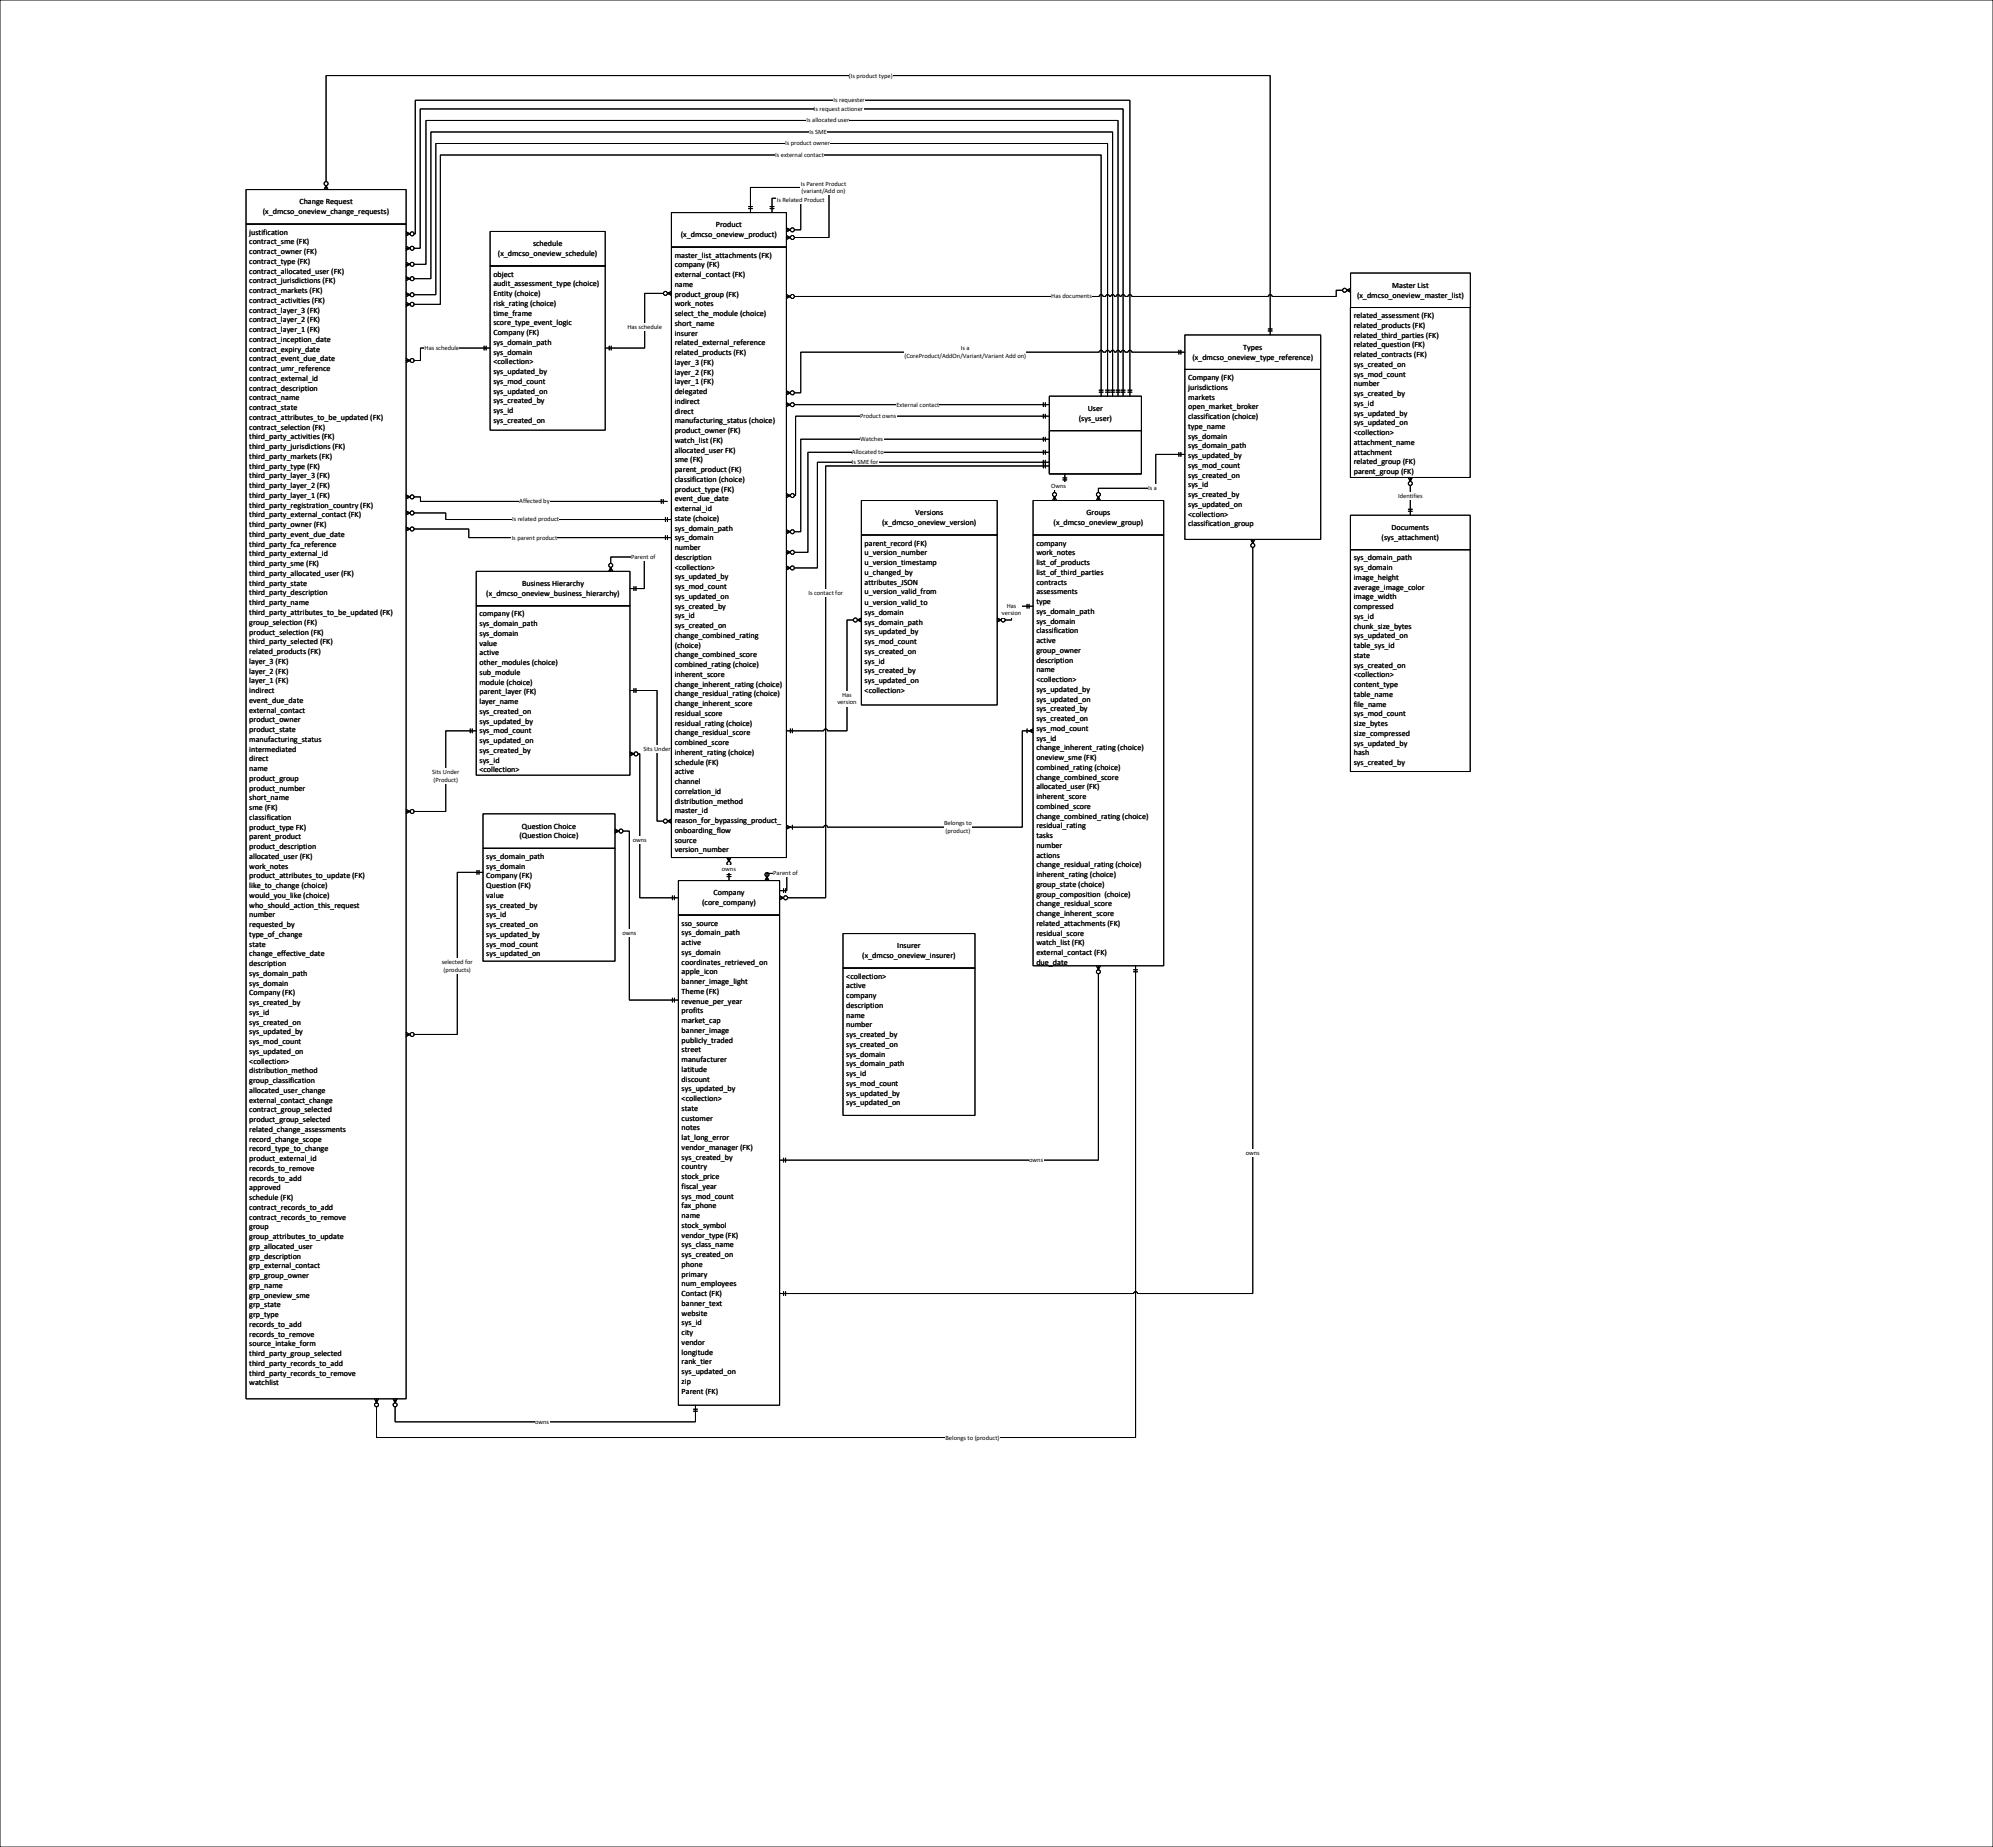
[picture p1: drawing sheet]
<svg xmlns="http://www.w3.org/2000/svg" width="866mm" height="802mm" viewBox="0 0 866 802" stroke-linecap="round" stroke-linejoin="round" font-family="sans-serif">
<defs><g id="words">
<g font-size="3.5">
<text x="130" y="88.7">Change Request</text>
<text x="114.2" y="93">(x_dmcso_oneview_change_requests)</text>
<text x="108.3" y="101.9">justification</text>
<text x="310.9" y="98.7">Product</text>
<text x="108.3" y="106.1">contract_sme (FK)</text>
<text x="231.5" y="106.9">schedule</text>
<text x="295.7" y="103">(x_dmcso_oneview_product)</text>
<text x="108.3" y="110.4">contract_owner (FK)</text>
<text x="216.2" y="111.2">(x_dmcso_oneview_schedule)</text>
<text x="293" y="111.9">master_list_attachments (FK)</text>
<text x="108.3" y="114.6">contract_type (FK)</text>
<text x="108.3" y="118.8">contract_allocated_user (FK)</text>
<text x="293" y="116.1">company (FK)</text>
<text x="108.3" y="123.1">contract_jurisdictions (FK)</text>
<text x="214.3" y="120.1">object</text>
<text x="214.3" y="124.3">audit_assessment_type (choice)</text>
<text x="293" y="120.3">external_contact (FK)</text>
<text x="293" y="124.6">name</text>
<text x="604.7" y="125">Master List</text>
<text x="108.3" y="127.3">contract_markets (FK)</text>
<text x="108.3" y="131.5">contract_activities (FK)</text>
<text x="214.3" y="128.5">Entity (choice)</text>
<text x="293" y="128.8">product_group (FK)</text>
<text x="589.4" y="129.2">(x_dmcso_oneview_master_list)</text>
<text x="108.3" y="135.8">contract_layer_3 (FK)</text>
<text x="214.3" y="132.8">risk_rating (choice)</text>
<text x="214.3" y="137">time_frame</text>
<text x="293" y="133">work_notes</text>
<text x="293" y="137.3">select_the_module (choice)</text>
<text x="108.3" y="140">contract_layer_2 (FK)</text>
<text x="214.3" y="141.2">score_type_event_logic</text>
<text x="293" y="141.5">short_name</text>
<text x="587.9" y="138.1">related_assessment (FK)</text>
<text x="587.9" y="142.3">related_products (FK)</text>
<text x="108.3" y="144.2">contract_layer_1 (FK)</text>
<text x="108.3" y="148.5">contract_inception_date</text>
<text x="214.3" y="145.5">Company (FK)</text>
<text x="214.3" y="149.7">sys_domain_path</text>
<text x="293" y="145.7">insurer</text>
<text x="293" y="150">related_external_reference</text>
<text x="587.9" y="146.6">related_third_parties (FK)</text>
<text x="108.3" y="152.7">contract_expiry_date</text>
<text x="214.3" y="153.9">sys_domain</text>
<text x="293" y="154.2">related_products (FK)</text>
<text x="540" y="151.8">Types</text>
<text x="587.9" y="150.8">related_question (FK)</text>
<text x="587.9" y="155">related_contracts (FK)</text>
<text x="108.3" y="156.9">contract_event_due_date</text>
<text x="108.3" y="161.2">contract_umr_reference</text>
<text x="214.3" y="158.2">&lt;collection&gt;</text>
<text x="293" y="158.4">layer_3 (FK)</text>
<text x="517.9" y="156.1">(x_dmcso_oneview_type_reference)</text>
<text x="587.9" y="159.3">sys_created_on</text>
<text x="108.3" y="165.4">contract_external_id</text>
<text x="214.3" y="162.4">sys_updated_by</text>
<text x="214.3" y="166.6">sys_mod_count</text>
<text x="293" y="162.7">layer_2 (FK)</text>
<text x="293" y="166.9">layer_1 (FK)</text>
<text x="516" y="165">Company (FK)</text>
<text x="587.9" y="163.5">sys_mod_count</text>
<text x="587.9" y="167.7">number</text>
<text x="108.3" y="169.6">contract_description</text>
<text x="108.3" y="173.9">contract_name</text>
<text x="214.3" y="170.9">sys_updated_on</text>
<text x="293" y="171.1">delegated</text>
<text x="516" y="169.2">jurisdictions</text>
<text x="516" y="173.4">markets</text>
<text x="587.9" y="172">sys_created_by</text>
<text x="108.3" y="178.1">contract_state</text>
<text x="214.3" y="175.1">sys_created_by</text>
<text x="214.3" y="179.3">sys_id</text>
<text x="293" y="175.4">indirect</text>
<text x="293" y="179.6">direct</text>
<text x="472.4" y="178.4">User</text>
<text x="516" y="177.7">open_market_broker</text>
<text x="587.9" y="176.2">sys_id</text>
<text x="108.3" y="182.3">contract_attributes_to_be_updated (FK)</text>
<text x="214.3" y="183.6">sys_created_on</text>
<text x="293" y="183.8">manufacturing_status (choice)</text>
<text x="468.5" y="182.7">(sys_user)</text>
<text x="516" y="181.9">classification (choice)</text>
<text x="587.9" y="180.4">sys_updated_by</text>
<text x="587.9" y="184.7">sys_updated_on</text>
<text x="108.3" y="186.6">contract_selection (FK)</text>
<text x="108.3" y="190.8">third_party_activities (FK)</text>
<text x="293" y="188.1">product_owner (FK)</text>
<text x="516" y="186.1">type_name</text>
<text x="516" y="190.4">sys_domain</text>
<text x="587.9" y="188.9">&lt;collection&gt;</text>
<text x="108.3" y="195">third_party_jurisdictions (FK)</text>
<text x="293" y="192.3">watch_list (FK)</text>
<text x="293" y="196.5">allocated_user FK)</text>
<text x="516" y="194.6">sys_domain_path</text>
<text x="587.9" y="193.1">attachment_name</text>
<text x="587.9" y="197.4">attachment</text>
<text x="108.3" y="199.3">third_party_markets (FK)</text>
<text x="108.3" y="203.5">third_party_type (FK)</text>
<text x="293" y="200.8">sme (FK)</text>
<text x="516" y="198.8">sys_updated_by</text>
<text x="516" y="203.1">sys_mod_count</text>
<text x="587.9" y="201.6">related_group (FK)</text>
<text x="108.3" y="207.7">third_party_layer_3 (FK)</text>
<text x="293" y="205">parent_product (FK)</text>
<text x="293" y="209.2">classification (choice)</text>
<text x="516" y="207.3">sys_created_on</text>
<text x="587.9" y="205.8">parent_group (FK)</text>
<text x="108.3" y="212">third_party_layer_2 (FK)</text>
<text x="293" y="213.5">product_type (FK)</text>
<text x="516" y="211.5">sys_id</text>
<text x="516" y="215.8">sys_created_by</text>
<text x="108.3" y="216.2">third_party_layer_1 (FK)</text>
<text x="108.3" y="220.4">third_party_registration_country (FK)</text>
<text x="293" y="217.7">event_due_date</text>
<text x="293" y="221.9">external_id</text>
<text x="516" y="220">sys_updated_on</text>
<text x="108.3" y="224.7">third_party_external_contact (FK)</text>
<text x="293" y="226.2">state (choice)</text>
<text x="383.1" y="228">(x_dmcso_oneview_version)</text>
<text x="397.5" y="223.7">Versions</text>
<text x="457.6" y="228">(x_dmcso_oneview_group)</text>
<text x="471.9" y="223.7">Groups</text>
<text x="516" y="224.2">&lt;collection&gt;</text>
<text x="108.3" y="228.9">third_party_owner (FK)</text>
<text x="108.3" y="233.1">third_party_event_due_date</text>
<text x="293" y="230.4">sys_domain_path</text>
<text x="516" y="228.5">classification_group</text>
<text x="604.4" y="230.1">Documents</text>
<text x="108.3" y="237.4">third_party_fca_reference</text>
<text x="293" y="234.6">sys_domain</text>
<text x="293" y="238.9">number</text>
<text x="375.5" y="236.9">parent_record (FK)</text>
<text x="450.1" y="236.9">company</text>
<text x="600.1" y="234.4">(sys_attachment)</text>
<text x="108.3" y="241.6">third_party_external_id</text>
<text x="108.3" y="245.8">third_party_sme (FK)</text>
<text x="293" y="243.1">description</text>
<text x="375.5" y="241.1">u_version_number</text>
<text x="375.5" y="245.3">u_version_timestamp</text>
<text x="450.1" y="241.1">work_notes</text>
<text x="450.1" y="245.3">list_of_products</text>
<text x="587.9" y="243.3">sys_domain_path</text>
<text x="108.3" y="250.1">third_party_allocated_user (FK)</text>
<text x="293" y="247.3">&lt;collection&gt;</text>
<text x="293" y="251.6">sys_updated_by</text>
<text x="375.5" y="249.6">u_changed_by</text>
<text x="450.1" y="249.6">list_of_third_parties</text>
<text x="587.9" y="247.5">sys_domain</text>
<text x="587.9" y="251.7">image_height</text>
<text x="108.3" y="254.3">third_party_state</text>
<text x="226.7" y="254.5">Business Hierarchy</text>
<text x="293" y="255.8">sys_mod_count</text>
<text x="375.5" y="253.8">attributes_JSON</text>
<text x="450.1" y="253.8">contracts</text>
<text x="587.9" y="256">average_image_color</text>
<text x="108.3" y="258.5">third_party_description</text>
<text x="108.3" y="262.8">third_party_name</text>
<text x="211.2" y="258.7">(x_dmcso_oneview_business_hierarchy)</text>
<text x="293" y="260">sys_updated_on</text>
<text x="375.5" y="258">u_version_valid_from</text>
<text x="375.5" y="262.6">u_version_valid_to</text>
<text x="450.1" y="258">assessments</text>
<text x="450.1" y="262.3">type</text>
<text x="587.9" y="260.2">image_width</text>
<text x="108.3" y="267">third_party_attributes_to_be_updated (FK)</text>
<text x="208.2" y="267.6">company (FK)</text>
<text x="293" y="264.3">sys_created_by</text>
<text x="293" y="268.5">sys_id</text>
<text x="375.5" y="266.9">sys_domain</text>
<text x="450.1" y="266.5">sys_domain_path</text>
<text x="587.9" y="264.4">compressed</text>
<text x="587.9" y="268.7">sys_id</text>
<text x="108.3" y="271.2">group_selection (FK)</text>
<text x="108.3" y="275.5">product_selection (FK)</text>
<text x="208.2" y="271.9">sys_domain_path</text>
<text x="293" y="272.7">sys_created_on</text>
<text x="375.5" y="271.2">sys_domain_path</text>
<text x="375.5" y="275.4">sys_updated_by</text>
<text x="450.1" y="270.7">sys_domain</text>
<text x="450.1" y="275">classification</text>
<text x="587.9" y="272.9">chunk_size_bytes</text>
<text x="108.3" y="279.7">third_party_selected (FK)</text>
<text x="208.2" y="276.1">sys_domain</text>
<text x="208.2" y="280.3">value</text>
<text x="293" y="277">change_combined_rating</text>
<text x="293" y="281.2">(choice)</text>
<text x="375.5" y="279.6">sys_mod_count</text>
<text x="450.1" y="279.2">active</text>
<text x="587.9" y="277.1">sys_updated_on</text>
<text x="587.9" y="281.4">table_sys_id</text>
<text x="108.3" y="283.9">related_products (FK)</text>
<text x="208.2" y="284.6">active</text>
<text x="293" y="285.4">change_combined_score</text>
<text x="375.5" y="283.9">sys_created_on</text>
<text x="450.1" y="283.4">group_owner</text>
<text x="450.1" y="287.7">description</text>
<text x="587.9" y="285.6">state</text>
<text x="108.3" y="288.2">layer_3 (FK)</text>
<text x="108.3" y="292.4">layer_2 (FK)</text>
<text x="208.2" y="288.8">other_modules (choice)</text>
<text x="208.2" y="293">sub_module</text>
<text x="293" y="289.7">combined_rating (choice)</text>
<text x="293" y="293.9">inherent_score</text>
<text x="375.5" y="288.1">sys_id</text>
<text x="375.5" y="292.3">sys_created_by</text>
<text x="450.1" y="291.9">name</text>
<text x="587.9" y="289.8">sys_created_on</text>
<text x="108.3" y="296.6">layer_1 (FK)</text>
<text x="208.2" y="297.3">module (choice)</text>
<text x="293" y="298.1">change_inherent_rating (choice)</text>
<text x="375.5" y="296.6">sys_updated_on</text>
<text x="450.1" y="296.1">&lt;collection&gt;</text>
<text x="587.9" y="294.1">&lt;collection&gt;</text>
<text x="587.9" y="298.3">content_type</text>
<text x="108.3" y="300.9">indirect</text>
<text x="108.3" y="305.1">event_due_date</text>
<text x="208.2" y="301.5">parent_layer (FK)</text>
<text x="208.2" y="305.7">layer_name</text>
<text x="293" y="302.4">change_residual_rating (choice)</text>
<text x="375.5" y="300.8">&lt;collection&gt;</text>
<text x="450.1" y="300.4">sys_updated_by</text>
<text x="450.1" y="304.6">sys_updated_on</text>
<text x="587.9" y="302.5">table_name</text>
<text x="108.3" y="309.3">external_contact</text>
<text x="208.2" y="310">sys_created_on</text>
<text x="293" y="306.6">change_inherent_score</text>
<text x="293" y="310.8">residual_score</text>
<text x="450.1" y="308.8">sys_created_by</text>
<text x="587.9" y="306.8">file_name</text>
<text x="587.9" y="311">sys_mod_count</text>
<text x="108.3" y="313.6">product_owner</text>
<text x="108.3" y="317.8">product_state</text>
<text x="208.2" y="314.2">sys_updated_by</text>
<text x="293" y="315.1">residual_rating (choice)</text>
<text x="450.1" y="313.1">sys_created_on</text>
<text x="450.1" y="317.3">sys_mod_count</text>
<text x="587.9" y="315.2">size_bytes</text>
<text x="108.3" y="322">manufacturing_status</text>
<text x="208.2" y="318.4">sys_mod_count</text>
<text x="208.2" y="322.7">sys_updated_on</text>
<text x="293" y="319.3">change_residual_score</text>
<text x="293" y="323.5">combined_score</text>
<text x="450.1" y="321.5">sys_id</text>
<text x="587.9" y="319.5">size_compressed</text>
<text x="587.9" y="323.7">sys_updated_by</text>
<text x="108.3" y="326.3">intermediated</text>
<text x="208.2" y="326.9">sys_created_by</text>
<text x="293" y="327.8">inherent_rating (choice)</text>
<text x="450.1" y="325.8">change_inherent_rating (choice)</text>
<text x="587.9" y="327.9">hash</text>
<text x="108.3" y="330.5">direct</text>
<text x="108.3" y="334.7">name</text>
<text x="208.2" y="331.1">sys_id</text>
<text x="208.2" y="335.4">&lt;collection&gt;</text>
<text x="293" y="332">schedule (FK)</text>
<text x="450.1" y="330">oneview_sme (FK)</text>
<text x="450.1" y="334.2">combined_rating (choice)</text>
<text x="587.9" y="332.2">sys_created_by</text>
<text x="108.3" y="339">product_group</text>
<text x="293" y="336.2">active</text>
<text x="293" y="340.5">channel</text>
<text x="450.1" y="338.5">change_combined_score</text>
<text x="108.3" y="343.2">product_number</text>
<text x="108.3" y="347.4">short_name</text>
<text x="293" y="344.7">correlation_id</text>
<text x="450.1" y="342.7">allocated_user (FK)</text>
<text x="450.1" y="346.9">inherent_score</text>
<text x="108.3" y="351.7">sme (FK)</text>
<text x="293" y="348.9">distribution_method</text>
<text x="293" y="353.2">master_id</text>
<text x="450.1" y="351.2">combined_score</text>
<text x="108.3" y="355.9">classification</text>
<text x="226.7" y="359.8">Question Choice</text>
<text x="293" y="357.4">reason_for_bypassing_product_</text>
<text x="450.1" y="355.4">change_combined_rating (choice)</text>
<text x="450.1" y="359.6">residual_rating</text>
<text x="108.3" y="360.1">product_type FK)</text>
<text x="108.3" y="364.4">parent_product</text>
<text x="225.6" y="364">(Question Choice)</text>
<text x="293" y="361.6">onboarding_flow</text>
<text x="293" y="365.9">source</text>
<text x="450.1" y="363.9">tasks</text>
<text x="108.3" y="368.6">product_description</text>
<text x="293" y="370.1">version_number</text>
<text x="450.1" y="368.1">number</text>
<text x="108.3" y="372.8">allocated_user (FK)</text>
<text x="108.3" y="377.1">work_notes</text>
<text x="211.2" y="372.9">sys_domain_path</text>
<text x="211.2" y="377.1">sys_domain</text>
<text x="450.1" y="372.3">actions</text>
<text x="450.1" y="376.6">change_residual_rating (choice)</text>
<text x="108.3" y="381.3">product_attributes_to_update (FK)</text>
<text x="211.2" y="381.4">Company (FK)</text>
<text x="450.1" y="380.8">inherent_rating (choice)</text>
<text x="108.3" y="385.5">like_to_change (choice)</text>
<text x="108.3" y="389.8">would_you_like (choice)</text>
<text x="211.2" y="385.6">Question (FK)</text>
<text x="211.2" y="389.8">value</text>
<text x="309.9" y="388.7">Company</text>
<text x="450.1" y="385">group_state (choice)</text>
<text x="450.1" y="389.3">group_composition (choice)</text>
<text x="108.3" y="394">who_should_action_this_request</text>
<text x="211.2" y="394.1">sys_created_by</text>
<text x="304.9" y="393">(core_company)</text>
<text x="450.1" y="393.5">change_residual_score</text>
<text x="108.3" y="398.2">number</text>
<text x="211.2" y="398.3">sys_id</text>
<text x="296.1" y="401.9">sso_source</text>
<text x="450.1" y="397.7">change_inherent_score</text>
<text x="450.1" y="402">related_attachments (FK)</text>
<text x="108.3" y="402.5">requested_by</text>
<text x="108.3" y="406.7">type_of_change</text>
<text x="211.2" y="402.5">sys_created_on</text>
<text x="211.2" y="406.8">sys_updated_by</text>
<text x="296.1" y="406.1">sys_domain_path</text>
<text x="450.1" y="406.2">residual_score</text>
<text x="108.3" y="410.9">state</text>
<text x="211.2" y="411">sys_mod_count</text>
<text x="296.1" y="410.3">active</text>
<text x="389.7" y="411.8">Insurer</text>
<text x="450.1" y="410.4">watch_list (FK)</text>
<text x="108.3" y="415.2">change_effective_date</text>
<text x="108.3" y="419.4">description</text>
<text x="211.2" y="415.2">sys_updated_on</text>
<text x="296.1" y="414.6">sys_domain</text>
<text x="296.1" y="418.8">coordinates_retrieved_on</text>
<text x="374.5" y="416">(x_dmcso_oneview_insurer)</text>
<text x="450.1" y="414.7">external_contact (FK)</text>
<text x="450.1" y="418.9">due_date</text>
<text x="108.3" y="423.6">sys_domain_path</text>
<text x="296.1" y="423">apple_icon</text>
<text x="367.6" y="424.9">&lt;collection&gt;</text>
<text x="108.3" y="427.9">sys_domain</text>
<text x="296.1" y="427.3">banner_image_light</text>
<text x="296.1" y="431.5">Theme (FK)</text>
<text x="367.6" y="429.1">active</text>
<text x="108.3" y="432.1">Company (FK)</text>
<text x="108.3" y="436.3">sys_created_by</text>
<text x="296.1" y="435.7">revenue_per_year</text>
<text x="367.6" y="433.4">company</text>
<text x="367.6" y="437.6">description</text>
<text x="108.3" y="440.6">sys_id</text>
<text x="296.1" y="440">profits</text>
<text x="367.6" y="441.8">name</text>
<text x="108.3" y="444.8">sys_created_on</text>
<text x="108.3" y="449">sys_updated_by</text>
<text x="296.1" y="444.2">market_cap</text>
<text x="296.1" y="448.4">banner_image</text>
<text x="367.6" y="446.1">number</text>
<text x="108.3" y="453.3">sys_mod_count</text>
<text x="296.1" y="452.7">publicly_traded</text>
<text x="367.6" y="450.3">sys_created_by</text>
<text x="367.6" y="454.5">sys_created_on</text>
<text x="108.3" y="457.5">sys_updated_on</text>
<text x="108.3" y="461.7">&lt;collection&gt;</text>
<text x="296.1" y="456.9">street</text>
<text x="296.1" y="461.1">manufacturer</text>
<text x="367.6" y="458.8">sys_domain</text>
<text x="108.3" y="466">distribution_method</text>
<text x="296.1" y="465.4">latitude</text>
<text x="367.6" y="463">sys_domain_path</text>
<text x="367.6" y="467.2">sys_id</text>
<text x="108.3" y="470.2">group_classification</text>
<text x="296.1" y="469.6">discount</text>
<text x="296.1" y="473.8">sys_updated_by</text>
<text x="367.6" y="471.5">sys_mod_count</text>
<text x="108.3" y="474.4">allocated_user_change</text>
<text x="108.3" y="478.7">external_contact_change</text>
<text x="296.1" y="478.1">&lt;collection&gt;</text>
<text x="367.6" y="475.7">sys_updated_by</text>
<text x="367.6" y="479.9">sys_updated_on</text>
<text x="108.3" y="482.9">contract_group_selected</text>
<text x="296.1" y="482.3">state</text>
<text x="108.3" y="487.1">product_group_selected</text>
<text x="108.3" y="491.4">related_change_assessments</text>
<text x="296.1" y="486.5">customer</text>
<text x="296.1" y="490.8">notes</text>
<text x="108.3" y="495.6">record_change_scope</text>
<text x="296.1" y="495">lat_long_error</text>
<text x="108.3" y="499.8">record_type_to_change</text>
<text x="296.1" y="499.2">vendor_manager (FK)</text>
<text x="296.1" y="503.5">sys_created_by</text>
<text x="108.3" y="504.1">product_external_id</text>
<text x="108.3" y="508.3">records_to_remove</text>
<text x="296.1" y="507.7">country</text>
<text x="108.3" y="512.5">records_to_add</text>
<text x="296.1" y="511.9">stock_price</text>
<text x="108.3" y="516.8">approved</text>
<text x="108.3" y="521">schedule (FK)</text>
<text x="296.1" y="516.2">fiscal_year</text>
<text x="296.1" y="520.4">sys_mod_count</text>
<text x="108.3" y="525.2">contract_records_to_add</text>
<text x="296.1" y="524.7">fax_phone</text>
<text x="108.3" y="529.5">contract_records_to_remove</text>
<text x="108.3" y="533.7">group</text>
<text x="296.1" y="528.9">name</text>
<text x="296.1" y="533.1">stock_symbol</text>
<text x="108.3" y="537.9">group_attributes_to_update</text>
<text x="296.1" y="537.4">vendor_type (FK)</text>
<text x="108.3" y="542.2">grp_allocated_user</text>
<text x="296.1" y="541.6">sys_class_name</text>
<text x="296.1" y="545.8">sys_created_on</text>
<text x="108.3" y="546.4">grp_description</text>
<text x="108.3" y="550.6">grp_external_contact</text>
<text x="296.1" y="550.1">phone</text>
<text x="108.3" y="554.9">grp_group_owner</text>
<text x="296.1" y="554.3">primary</text>
<text x="108.3" y="559.1">grp_name</text>
<text x="108.3" y="563.3">grp_oneview_sme</text>
<text x="296.1" y="558.5">num_employees</text>
<text x="296.1" y="562.8">Contact (FK)</text>
<text x="108.3" y="567.6">grp_state</text>
<text x="296.1" y="567">banner_text</text>
<text x="108.3" y="571.8">grp_type</text>
<text x="296.1" y="571.2">website</text>
<text x="296.1" y="575.5">sys_id</text>
<text x="108.3" y="576">records_to_add</text>
<text x="108.3" y="580.3">records_to_remove</text>
<text x="296.1" y="579.7">city</text>
<text x="108.3" y="584.5">source_intake_form</text>
<text x="296.1" y="583.9">vendor</text>
<text x="108.3" y="588.7">third_party_group_selected</text>
<text x="108.3" y="593">third_party_records_to_add</text>
<text x="296.1" y="588.2">longitude</text>
<text x="296.1" y="592.4">rank_tier</text>
<text x="108.3" y="597.2">third_party_records_to_remove</text>
<text x="296.1" y="596.6">sys_updated_on</text>
<text x="108.3" y="601.5">watchlist</text>
<text x="296.1" y="600.9">zip</text>
<text x="296.1" y="605.1">Parent (FK)</text>
</g>
<g font-size="2.8">
<text x="368.7" y="33.7">(Is product type)</text>
<text x="362" y="44.4">Is requester</text>
<text x="350.3" y="53.2">Is allocated user</text>
<text x="353.5" y="48.2">Is request actioner</text>
<text x="351.6" y="58.1">Is SME</text>
<text x="341" y="63.2">Is product owner</text>
<text x="336.7" y="68.1">Is external contact</text>
<text x="347.8" y="80.5">Is Parent Product</text>
<text x="348.1" y="83.9">(variant/Add on)</text>
<text x="337.3" y="87.5">Is Related Product</text>
<text x="456.6" y="129.6">Has documents</text>
<text x="272.5" y="142.9">Has schedule</text>
<text x="184.4" y="152">Has schedule</text>
<text x="392.8" y="155.4">(CoreProduct/AddOn/Variant/Variant Add on)</text>
<text x="417.4" y="152.1">Is a</text>
<text x="389.3" y="176.5">External contact</text>
<text x="373.5" y="181.5">Product owns</text>
<text x="373.6" y="191.5">Watches</text>
<text x="370" y="197.2">Allocated to</text>
<text x="370" y="201.5">Is SME for</text>
<text x="456.6" y="211.9">Owns</text>
<text x="498.6" y="212.8">Is a</text>
<text x="225.5" y="218.5">Affected by</text>
<text x="607.2" y="216.4">Identifies</text>
<text x="222.4" y="226.4">Is related product</text>
<text x="222.2" y="234.3">Is parent product</text>
<text x="274.1" y="242.7">Parent of</text>
<text x="351.1" y="258.3">Is contact for</text>
<text x="437.2" y="263.8">Has</text>
<text x="435.2" y="267.2">version</text>
<text x="363.7" y="305.8">version</text>
<text x="365.8" y="302.4">Has</text>
<text x="279.5" y="326.2">Sits Under</text>
<text x="187.7" y="336">Sits Under</text>
<text x="188.2" y="339.4">(Product)</text>
<text x="410" y="358.3">Belongs to</text>
<text x="274.8" y="365.7">owns</text>
<text x="410.7" y="361.7">(product)</text>
<text x="313.5" y="378.2">owns</text>
<text x="335.9" y="380.1">Parent of</text>
<text x="270.3" y="405.9">owns</text>
<text x="191.8" y="418.6">selected for</text>
<text x="192.7" y="422">(products)</text>
<text x="541.1" y="501.5">owns</text>
<text x="447" y="504.5">owns</text>
<text x="232.4" y="618.2">owns</text>
<text x="410.6" y="625">Belongs to (product)</text>
</g>
</g></defs>
<g fill="none" stroke="#000" stroke-width=".43">
<path d="M0 0h865.6v801.9h-865.6zM453.1 195.5v1.7M454 195.5v1.7M455.7 196.4h-104.8v43.4h-5.9M341.5 239.8h1.8M341.5 238.9l1.8 .9M343.3 239.8l-1.8 .9"/>
<circle cx="344.1" cy="239.8" r=".86"/>
</g>
<path d="M370 194.7h13.9v3.4h-13.9z" fill-rule="evenodd" fill="#fff"/>
<g fill="none" stroke="#000" stroke-width=".43">
<path d="M453.1 195.5v1.7M454 195.5v1.7M455.7 196.4h-104.8v43.4h-5.9M341.5 239.8h1.8M341.5 238.9l1.8 .9M343.3 239.8l-1.8 .9"/>
<circle cx="344.1" cy="239.8" r=".86"/>
</g>
<path d="M370 194.7h13.9v3.4h-13.9z" fill-rule="evenodd" fill="#fff"/>
<g fill="none" stroke="#000" stroke-width=".43">
<path d="M176.4 215.7h1.7M176.4 214.9l1.7 .8M178.1 215.7l-1.7 .9M179.8 215.7h2.8v2h107.2M287.2 216.8v1.8M288.1 216.8v1.8"/>
<circle cx="179" cy="215.7" r=".87"/>
</g>
<path d="M225.5 216h13.2v3.4h-13.2z" fill-rule="evenodd" fill="#fff"/>
<g fill="none" stroke="#000" stroke-width=".43">
<path d="M176.4 215.7h1.7M176.4 214.9l1.7 .8M178.1 215.7l-1.7 .9M179.8 215.7h2.8v2h107.2M287.2 216.8v1.8M288.1 216.8v1.8"/>
<circle cx="179" cy="215.7" r=".87"/>
</g>
<path d="M225.5 216h13.2v3.4h-13.2z" fill-rule="evenodd" fill="#fff"/>
<path d="M446.1 316.4v1.8M446.9 317.3h-2.9v41.8h-84.6a.83 .83 0 0 0-.8-.8 .83 .83 0 0 0-.8 .8h-14.5M446.9 317.3h1.8M446.9 317.3l1.8 .9M448.7 316.4l-1.8 .9M341.5 359.1h1.8M341.5 358.3l1.8 .8M343.3 359.1l-1.8 .9M344.1 358.3v1.7" fill="none" stroke="#000" stroke-width=".43"/>
<path d="M410 355.7h12.1v6.8h-12.1z" fill-rule="evenodd" fill="#fff"/>
<path d="M446.1 316.4v1.8M446.9 317.3h-2.9v41.8h-84.6a.83 .83 0 0 0-.8-.8 .83 .83 0 0 0-.8 .8h-14.5M446.9 317.3h1.8M446.9 317.3l1.8 .9M448.7 316.4l-1.8 .9M341.5 359.1h1.8M341.5 358.3l1.8 .8M343.3 359.1l-1.8 .9M344.1 358.3v1.7" fill="none" stroke="#000" stroke-width=".43"/>
<path d="M410 355.7h12.1v6.8h-12.1z" fill-rule="evenodd" fill="#fff"/>
<g fill="none" stroke="#000" stroke-width=".43">
<path d="M334.4 89.7h1.8M334.4 90.6h1.8M335.3 92.3v-6.2h12.5v13.7h-2.8M341.5 99.8h1.8M341.5 98.9l1.8 .9M343.3 99.8l-1.8 .9"/>
<circle cx="344.1" cy="99.8" r=".86"/>
</g>
<path d="M337.3 85h20.9v3.4h-20.9z" fill-rule="evenodd" fill="#fff"/>
<g fill="none" stroke="#000" stroke-width=".43">
<path d="M334.4 89.7h1.8M334.4 90.6h1.8M335.3 92.3v-6.2h12.5v13.7h-2.8M341.5 99.8h1.8M341.5 98.9l1.8 .9M343.3 99.8l-1.8 .9"/>
<circle cx="344.1" cy="99.8" r=".86"/>
</g>
<path d="M337.3 85h20.9v3.4h-20.9z" fill-rule="evenodd" fill="#fff"/>
<g fill="none" stroke="#000" stroke-width=".43">
<path d="M512 152v1.8M512.9 152v1.8M514.6 152.9h-23a.83 .83 0 0 0-.9-.8 .83 .83 0 0 0-.8 .8h-1.3a.83 .83 0 0 0-.8-.8 .83 .83 0 0 0-.9 .8h-.5a.83 .83 0 0 0-.8-.8 .83 .83 0 0 0-.9 .8h-.6a.83 .83 0 0 0-.9-.8 .83 .83 0 0 0-.8 .8h-.5a.83 .83 0 0 0-.9-.8 .83 .83 0 0 0-.8 .8h-1.1a.83 .83 0 0 0-.9-.8 .83 .83 0 0 0-.8 .8h-129.6v17.6h-2.8M341.5 170.5h1.8M341.5 169.7l1.8 .8M343.3 170.5l-1.8 .9"/>
<circle cx="344.1" cy="170.5" r=".86"/>
</g>
<path d="M392.8 149.5h52.9v6.8h-52.9z" fill-rule="evenodd" fill="#fff"/>
<g fill="none" stroke="#000" stroke-width=".43">
<path d="M512 152v1.8M512.9 152v1.8M514.6 152.9h-23a.83 .83 0 0 0-.9-.8 .83 .83 0 0 0-.8 .8h-1.3a.83 .83 0 0 0-.8-.8 .83 .83 0 0 0-.9 .8h-.5a.83 .83 0 0 0-.8-.8 .83 .83 0 0 0-.9 .8h-.6a.83 .83 0 0 0-.9-.8 .83 .83 0 0 0-.8 .8h-.5a.83 .83 0 0 0-.9-.8 .83 .83 0 0 0-.8 .8h-1.1a.83 .83 0 0 0-.9-.8 .83 .83 0 0 0-.8 .8h-129.6v17.6h-2.8M341.5 170.5h1.8M341.5 169.7l1.8 .8M343.3 170.5l-1.8 .9"/>
<circle cx="344.1" cy="170.5" r=".86"/>
</g>
<path d="M392.8 149.5h52.9v6.8h-52.9z" fill-rule="evenodd" fill="#fff"/>
<g fill="none" stroke="#000" stroke-width=".43">
<path d="M273.6 299.8h11.8v56.7h2.7M275.3 298.9v1.8M276.2 298.9v1.8M289.9 356.5h1.7M289.9 356.5l1.7 .9M291.6 355.6l-1.7 .9"/>
<circle cx="289" cy="356.5" r=".87"/>
</g>
<path d="M279.5 323.7h11.8v3.4h-11.8z" fill-rule="evenodd" fill="#fff"/>
<g fill="none" stroke="#000" stroke-width=".43">
<path d="M273.6 299.8h11.8v56.7h2.7M275.3 298.9v1.8M276.2 298.9v1.8M289.9 356.5h1.7M289.9 356.5l1.7 .9M291.6 355.6l-1.7 .9"/>
<circle cx="289" cy="356.5" r=".87"/>
</g>
<path d="M279.5 323.7h11.8v3.4h-11.8z" fill-rule="evenodd" fill="#fff"/>
<g fill="none" stroke="#000" stroke-width=".43">
<path d="M265.3 244.6v-2.8h14.5v13.7h-6.2M265.3 246.3v1.7M265.3 246.3l.8 1.7M265.3 246.3l-.9 1.7M275.3 254.7v1.7M276.2 254.7v1.7"/>
<circle cx="265.3" cy="245.5" r=".87"/>
</g>
<path d="M274.1 240.1h10.6v3.4h-10.6z" fill-rule="evenodd" fill="#fff"/>
<g fill="none" stroke="#000" stroke-width=".43">
<path d="M265.3 244.6v-2.8h14.5v13.7h-6.2M265.3 246.3v1.7M265.3 246.3l.8 1.7M265.3 246.3l-.9 1.7M275.3 254.7v1.7M276.2 254.7v1.7"/>
<circle cx="265.3" cy="245.5" r=".87"/>
</g>
<path d="M274.1 240.1h10.6v3.4h-10.6z" fill-rule="evenodd" fill="#fff"/>
<g fill="none" stroke="#000" stroke-width=".43">
<path d="M341.5 128.7h1.8M341.5 127.9l1.8 .8M343.3 128.7l-1.8 .9M583.1 126h-2.8v2.7h-27.8a.83 .83 0 0 0-.8-.8 .83 .83 0 0 0-.9 .8h-59.2a.83 .83 0 0 0-.9-.8 .83 .83 0 0 0-.8 .8h-1.3a.83 .83 0 0 0-.8-.8 .83 .83 0 0 0-.9 .8h-.5a.83 .83 0 0 0-.8-.8 .83 .83 0 0 0-.9 .8h-.6a.83 .83 0 0 0-.9-.8 .83 .83 0 0 0-.8 .8h-.5a.83 .83 0 0 0-.9-.8 .83 .83 0 0 0-.8 .8h-1.1a.83 .83 0 0 0-.9-.8 .83 .83 0 0 0-.8 .8h-132.4M584.8 126h1.8M584.8 126l1.8 .9M586.6 125.2l-1.8 .8M455.7 172h40v15h-40zM455.7 187h40v18.8h-40z"/>
<circle cx="344.1" cy="128.7" r=".86"/>
<circle cx="584" cy="126" r=".87"/>
</g>
<path d="M456.6 127h17.7v3.4h-17.7z" fill-rule="evenodd" fill="#fff"/>
<g fill="none" stroke="#000" stroke-width=".43">
<path d="M341.5 128.7h1.8M341.5 127.9l1.8 .8M343.3 128.7l-1.8 .9M583.1 126h-2.8v2.7h-27.8a.83 .83 0 0 0-.8-.8 .83 .83 0 0 0-.9 .8h-59.2a.83 .83 0 0 0-.9-.8 .83 .83 0 0 0-.8 .8h-1.3a.83 .83 0 0 0-.8-.8 .83 .83 0 0 0-.9 .8h-.5a.83 .83 0 0 0-.8-.8 .83 .83 0 0 0-.9 .8h-.6a.83 .83 0 0 0-.9-.8 .83 .83 0 0 0-.8 .8h-.5a.83 .83 0 0 0-.9-.8 .83 .83 0 0 0-.8 .8h-1.1a.83 .83 0 0 0-.9-.8 .83 .83 0 0 0-.8 .8h-132.4M584.8 126h1.8M584.8 126l1.8 .9M586.6 125.2l-1.8 .8"/>
<circle cx="344.1" cy="128.7" r=".86"/>
<circle cx="584" cy="126" r=".87"/>
</g>
<path d="M456.6 127h17.7v3.4h-17.7z" fill-rule="evenodd" fill="#fff"/>
<g fill="none" stroke="#000" stroke-width=".43">
<path d="M611.6 207.3l.9 1.7M612.5 207.3v1.7M612.5 210.8v12.9M613.4 207.3l-.9 1.7M611.6 221.1h1.8M611.6 222h1.8"/>
<circle cx="612.5" cy="209.9" r=".86"/>
</g>
<path d="M607.2 213.8h10.7v3.4h-10.7z" fill-rule="evenodd" fill="#fff"/>
<g fill="none" stroke="#000" stroke-width=".43">
<path d="M611.6 207.3l.9 1.7M612.5 207.3v1.7M612.5 210.8v12.9M613.4 207.3l-.9 1.7M611.6 221.1h1.8M611.6 222h1.8"/>
<circle cx="612.5" cy="209.9" r=".86"/>
</g>
<path d="M607.2 213.8h10.7v3.4h-10.7z" fill-rule="evenodd" fill="#fff"/>
<g fill="none" stroke="#000" stroke-width=".43">
<path d="M315.7 372.3l.9 1.7M315.7 379.7h1.8M316.6 375.8v6.5M316.6 372.3v1.7M317.4 372.3l-.8 1.7M315.7 380.6h1.8"/>
<circle cx="316.6" cy="374.9" r=".87"/>
</g>
<path d="M313.5 375.6h6.1v3.4h-6.1z" fill-rule="evenodd" fill="#fff"/>
<g fill="none" stroke="#000" stroke-width=".43">
<path d="M315.7 372.3l.9 1.7M315.7 379.7h1.8M316.6 375.8v6.5M316.6 372.3v1.7M317.4 372.3l-.8 1.7M315.7 380.6h1.8"/>
<circle cx="316.6" cy="374.9" r=".87"/>
</g>
<path d="M313.5 375.6h6.1v3.4h-6.1z" fill-rule="evenodd" fill="#fff"/>
<g fill="none" stroke="#000" stroke-width=".43">
<path d="M341.5 175.7h1.8M341.5 174.8l1.8 .9M343.3 175.7l-1.8 .8M345 175.7h110.7M453.1 174.8v1.7M454 174.8v1.7"/>
<circle cx="344.1" cy="175.7" r=".86"/>
</g>
<path d="M389.3 174h18.7v3.4h-18.7z" fill-rule="evenodd" fill="#fff"/>
<g fill="none" stroke="#000" stroke-width=".43">
<path d="M341.5 175.7h1.8M341.5 174.8l1.8 .9M343.3 175.7l-1.8 .8M345 175.7h110.7M453.1 174.8v1.7M454 174.8v1.7"/>
<circle cx="344.1" cy="175.7" r=".86"/>
</g>
<path d="M389.3 174h18.7v3.4h-18.7z" fill-rule="evenodd" fill="#fff"/>
<g fill="none" stroke="#000" stroke-width=".43">
<path d="M512 196.4v1.8M512.9 196.4v1.8M514.6 197.3h-12.6v14.7h-25v1.8M477 215.6v1.7M477 215.6l.9 1.7M477 215.6l-.8 1.7"/>
<circle cx="477" cy="214.7" r=".86"/>
</g>
<path d="M498.6 210.3h3.8v3.4h-3.8z" fill-rule="evenodd" fill="#fff"/>
<g fill="none" stroke="#000" stroke-width=".43">
<path d="M512 196.4v1.8M512.9 196.4v1.8M514.6 197.3h-12.6v14.7h-25v1.8M477 215.6v1.7M477 215.6l.9 1.7M477 215.6l-.8 1.7"/>
<circle cx="477" cy="214.7" r=".86"/>
</g>
<path d="M498.6 210.3h3.8v3.4h-3.8z" fill-rule="evenodd" fill="#fff"/>
<g fill="none" stroke="#000" stroke-width=".43">
<path d="M453.1 179.8v1.8M454 179.8v1.8M455.7 180.7h-110.2v34.4h-.5M341.5 215.1h1.8M341.5 214.3l1.8 .8M343.3 215.1l-1.8 .9"/>
<circle cx="344.1" cy="215.1" r=".86"/>
</g>
<path d="M373.5 179h15.8v3.4h-15.8z" fill-rule="evenodd" fill="#fff"/>
<g fill="none" stroke="#000" stroke-width=".43">
<path d="M453.1 179.8v1.8M454 179.8v1.8M455.7 180.7h-110.2v34.4h-.5M341.5 215.1h1.8M341.5 214.3l1.8 .8M343.3 215.1l-1.8 .9"/>
<circle cx="344.1" cy="215.1" r=".86"/>
</g>
<path d="M373.5 179h15.8v3.4h-15.8z" fill-rule="evenodd" fill="#fff"/>
<g fill="none" stroke="#000" stroke-width=".43">
<path d="M453.1 189.8v1.7M454 189.8v1.7M455.7 190.7h-107.9v40.2h-2.8M341.5 230.9h1.8M341.5 230l1.8 .9M343.3 230.9l-1.8 .8"/>
<circle cx="344.1" cy="230.9" r=".86"/>
</g>
<path d="M373.5 189h10v3.4h-10z" fill-rule="evenodd" fill="#fff"/>
<g fill="none" stroke="#000" stroke-width=".43">
<path d="M453.1 189.8v1.7M454 189.8v1.7M455.7 190.7h-107.9v40.2h-2.8M341.5 230.9h1.8M341.5 230l1.8 .9M343.3 230.9l-1.8 .8"/>
<circle cx="344.1" cy="230.9" r=".86"/>
</g>
<path d="M373.5 189h10v3.4h-10z" fill-rule="evenodd" fill="#fff"/>
<g fill="none" stroke="#000" stroke-width=".43">
<path d="M453.1 199.8v1.7M454 199.8v1.7M455.7 200.7h-100.7v45.9h-10M341.5 246.6h1.8M341.5 245.7l1.8 .9M343.3 246.6l-1.8 .8"/>
<circle cx="344.1" cy="246.6" r=".86"/>
</g>
<path d="M369.9 199h11.5v3.4h-11.5z" fill-rule="evenodd" fill="#fff"/>
<g fill="none" stroke="#000" stroke-width=".43">
<path d="M453.1 199.8v1.7M454 199.8v1.7M455.7 200.7h-100.7v45.9h-10M341.5 246.6h1.8M341.5 245.7l1.8 .9M343.3 246.6l-1.8 .8"/>
<circle cx="344.1" cy="246.6" r=".86"/>
</g>
<path d="M369.9 199h11.5v3.4h-11.5z" fill-rule="evenodd" fill="#fff"/>
<g fill="none" stroke="#000" stroke-width=".43">
<path d="M325.1 89.7h1.7M325.1 90.6h1.7M325.9 92.3v-10.9h34.1v21.7h-15M341.5 103.1h1.8M341.5 102.3l1.8 .8M343.3 103.1l-1.8 .9"/>
<circle cx="344.1" cy="103.1" r=".86"/>
</g>
<path d="M347.8 78h19.7v6.8h-19.7z" fill-rule="evenodd" fill="#fff"/>
<g fill="none" stroke="#000" stroke-width=".43">
<path d="M325.1 89.7h1.7M325.1 90.6h1.7M325.9 92.3v-10.9h34.1v21.7h-15M341.5 103.1h1.8M341.5 102.3l1.8 .8M343.3 103.1l-1.8 .9"/>
<circle cx="344.1" cy="103.1" r=".86"/>
</g>
<path d="M347.8 78h19.7v6.8h-19.7z" fill-rule="evenodd" fill="#fff"/>
<g fill="none" stroke="#000" stroke-width=".43">
<path d="M476.2 419.3l.8 1.7M477 419.3v1.7M477.9 419.3l-.9 1.7M477 422.8v80.9h-138.4M340.3 502.8v1.7M341.2 502.8v1.7"/>
<circle cx="477" cy="421.9" r=".87"/>
</g>
<path d="M447 502h6.1v3.4h-6.1z" fill-rule="evenodd" fill="#fff"/>
<g fill="none" stroke="#000" stroke-width=".43">
<path d="M476.2 419.3l.8 1.7M477 419.3v1.7M477.9 419.3l-.9 1.7M477 422.8v80.9h-138.4M340.3 502.8v1.7M341.2 502.8v1.7"/>
<circle cx="477" cy="421.9" r=".87"/>
</g>
<path d="M447 502h6.1v3.4h-6.1z" fill-rule="evenodd" fill="#fff"/>
<g fill="none" stroke="#000" stroke-width=".43">
<path d="M458 215.6v1.7M458 215.6l.9 1.7M458 215.6l-.9 1.7M461.6 208.4h1.7M461.6 207.5h1.7M462.5 205.8v5.3h-4.5v2.7"/>
<circle cx="458" cy="214.7" r=".86"/>
</g>
<path d="M456.5 209.4h6.5v3.4h-6.5z" fill-rule="evenodd" fill="#fff"/>
<g fill="none" stroke="#000" stroke-width=".43">
<path d="M458 215.6v1.7M458 215.6l.9 1.7M458 215.6l-.9 1.7M461.6 208.4h1.7M461.6 207.5h1.7M462.5 205.8v5.3h-4.5v2.7"/>
<circle cx="458" cy="214.7" r=".86"/>
</g>
<path d="M456.5 209.4h6.5v3.4h-6.5z" fill-rule="evenodd" fill="#fff"/>
<g fill="none" stroke="#000" stroke-width=".43">
<path d="M206.8 248.1h66.8v14.9h-66.8zM206.8 263h66.8v73.5h-66.8zM273.6 327.3h1.7M273.6 326.4l1.7 .9M275.3 327.3l-1.7 .9M277.1 327.3h.8v62.5h16.7M292 388.9v1.8M292.9 388.9v1.8"/>
<circle cx="276.2" cy="327.3" r=".87"/>
</g>
<path d="M274.8 363.1h6.1v3.4h-6.1z" fill-rule="evenodd" fill="#fff"/>
<g fill="none" stroke="#000" stroke-width=".43">
<path d="M273.6 327.3h1.7M273.6 326.4l1.7 .9M275.3 327.3l-1.7 .9M277.1 327.3h.8v62.5h16.7M292 388.9v1.8M292.9 388.9v1.8"/>
<circle cx="276.2" cy="327.3" r=".87"/>
</g>
<path d="M274.8 363.1h6.1v3.4h-6.1z" fill-rule="evenodd" fill="#fff"/>
<g fill="none" stroke="#000" stroke-width=".43">
<path d="M543.2 234.2l.9 1.7M544.1 237.6v324h-50.1a.83 .83 0 0 0-.8-.8 .83 .83 0 0 0-.8 .8h-153.8M544.1 234.2v1.7M545 234.2l-.9 1.7M340.3 560.7v1.8M341.2 560.7v1.8"/>
<circle cx="544.1" cy="236.8" r=".87"/>
</g>
<path d="M541.1 498.9h6v3.4h-6z" fill-rule="evenodd" fill="#fff"/>
<g fill="none" stroke="#000" stroke-width=".43">
<path d="M543.2 234.2l.9 1.7M544.1 237.6v324h-50.1a.83 .83 0 0 0-.8-.8 .83 .83 0 0 0-.8 .8h-153.8M544.1 234.2v1.7M545 234.2l-.9 1.7M340.3 560.7v1.8M341.2 560.7v1.8"/>
<circle cx="544.1" cy="236.8" r=".87"/>
</g>
<path d="M541.1 498.9h6v3.4h-6z" fill-rule="evenodd" fill="#fff"/>
<g fill="none" stroke="#000" stroke-width=".43">
<path d="M176.4 222.7h1.7M176.4 221.8l1.7 .9M178.1 222.7l-1.7 .9M179.8 222.7h13.8v2.8h98M289 224.7v1.7M289.9 224.7v1.7"/>
<circle cx="179" cy="222.7" r=".87"/>
</g>
<path d="M222.4 223.9h20.4v3.3h-20.4z" fill-rule="evenodd" fill="#fff"/>
<g fill="none" stroke="#000" stroke-width=".43">
<path d="M176.4 222.7h1.7M176.4 221.8l1.7 .9M178.1 222.7l-1.7 .9M179.8 222.7h13.8v2.8h98M289 224.7v1.7M289.9 224.7v1.7"/>
<circle cx="179" cy="222.7" r=".87"/>
</g>
<path d="M222.4 223.9h20.4v3.3h-20.4z" fill-rule="evenodd" fill="#fff"/>
<g fill="none" stroke="#000" stroke-width=".43">
<path d="M204.2 316.4v1.8M205.1 316.4v1.8M206.8 317.3h-13.2v35h-13.8M176.4 352.3h1.7M176.4 351.4l1.7 .9M178.1 352.3l-1.7 .9"/>
<circle cx="179" cy="352.3" r=".87"/>
</g>
<path d="M187.7 333.4h11.8v6.8h-11.8z" fill-rule="evenodd" fill="#fff"/>
<g fill="none" stroke="#000" stroke-width=".43">
<path d="M204.2 316.4v1.8M205.1 316.4v1.8M206.8 317.3h-13.2v35h-13.8M176.4 352.3h1.7M176.4 351.4l1.7 .9M178.1 352.3l-1.7 .9"/>
<circle cx="179" cy="352.3" r=".87"/>
</g>
<path d="M187.7 333.4h11.8v6.8h-11.8z" fill-rule="evenodd" fill="#fff"/>
<g fill="none" stroke="#000" stroke-width=".43">
<path d="M176.4 132.1h1.7M176.4 131.3l1.7 .8M178.1 132.1l-1.7 .9M179.8 132.1h11.5v-64.8h286.9v104.7M477.4 169.4h1.7M477.4 170.3h1.7"/>
<circle cx="179" cy="132.1" r=".86"/>
</g>
<path d="M336.7 65.6h21.1v3.4h-21.1z" fill-rule="evenodd" fill="#fff"/>
<g fill="none" stroke="#000" stroke-width=".43">
<path d="M176.4 132.1h1.7M176.4 131.3l1.7 .8M178.1 132.1l-1.7 .9M179.8 132.1h11.5v-64.8h286.9v104.7M477.4 169.4h1.7M477.4 170.3h1.7"/>
<circle cx="179" cy="132.1" r=".86"/>
</g>
<path d="M336.7 65.6h21.1v3.4h-21.1z" fill-rule="evenodd" fill="#fff"/>
<g fill="none" stroke="#000" stroke-width=".43">
<path d="M176.4 128h1.7M176.4 127.1l1.7 .9M178.1 128l-1.7 .8M179.8 128h9.5v-65.7h291.7v109.7M480.2 169.4h1.7M480.2 170.3h1.7"/>
<circle cx="179" cy="128" r=".86"/>
</g>
<path d="M341 60.6h19.5v3.4h-19.5z" fill-rule="evenodd" fill="#fff"/>
<g fill="none" stroke="#000" stroke-width=".43">
<path d="M176.4 128h1.7M176.4 127.1l1.7 .9M178.1 128l-1.7 .8M179.8 128h9.5v-65.7h291.7v109.7M480.2 169.4h1.7M480.2 170.3h1.7"/>
<circle cx="179" cy="128" r=".86"/>
</g>
<path d="M341 60.6h19.5v3.4h-19.5z" fill-rule="evenodd" fill="#fff"/>
<g fill="none" stroke="#000" stroke-width=".43">
<path d="M493.2 419.3v204.8h-329.7v-13.3M492.3 421.9h1.8M492.3 421h1.8M162.7 607.3l.8 1.7M163.5 607.3v1.7M164.4 607.3l-.9 1.7"/>
<circle cx="163.5" cy="609.9" r=".86"/>
</g>
<path d="M410.6 622.4h23.5v3.4h-23.5z" fill-rule="evenodd" fill="#fff"/>
<g fill="none" stroke="#000" stroke-width=".43">
<path d="M493.2 419.3v204.8h-329.7v-13.3M492.3 421.9h1.8M492.3 421h1.8M162.7 607.3l.8 1.7M163.5 607.3v1.7M164.4 607.3l-.9 1.7"/>
<circle cx="163.5" cy="609.9" r=".86"/>
</g>
<path d="M410.6 622.4h23.5v3.4h-23.5z" fill-rule="evenodd" fill="#fff"/>
<g fill="none" stroke="#000" stroke-width=".43">
<path d="M176.4 121h1.7M176.4 120.1l1.7 .9M178.1 121l-1.7 .9M179.8 121h7.3v-63.7h296.1v114.7M482.4 169.4h1.7M482.4 170.3h1.7"/>
<circle cx="179" cy="121" r=".87"/>
</g>
<path d="M351.5 55.6h7.6v3.4h-7.6z" fill-rule="evenodd" fill="#fff"/>
<g fill="none" stroke="#000" stroke-width=".43">
<path d="M176.4 121h1.7M176.4 120.1l1.7 .9M178.1 121l-1.7 .9M179.8 121h7.3v-63.7h296.1v114.7M482.4 169.4h1.7M482.4 170.3h1.7"/>
<circle cx="179" cy="121" r=".87"/>
</g>
<path d="M351.5 55.6h7.6v3.4h-7.6z" fill-rule="evenodd" fill="#fff"/>
<g fill="none" stroke="#000" stroke-width=".43">
<path d="M141.6 78.8v-46h410.1v112.6M141.6 80.6v1.7M141.6 80.6l.9 1.7M141.6 80.6l-.8 1.7M550.8 142.8h1.7M550.8 143.7h1.7"/>
<circle cx="141.6" cy="79.7" r=".87"/>
</g>
<path d="M368.7 31.1h19v3.4h-19z" fill-rule="evenodd" fill="#fff"/>
<g fill="none" stroke="#000" stroke-width=".43">
<path d="M141.6 78.8v-46h410.1v112.6M141.6 80.6v1.7M141.6 80.6l.9 1.7M141.6 80.6l-.8 1.7M550.8 142.8h1.7M550.8 143.7h1.7"/>
<circle cx="141.6" cy="79.7" r=".87"/>
</g>
<path d="M368.7 31.1h19v3.4h-19z" fill-rule="evenodd" fill="#fff"/>
<g fill="none" stroke="#000" stroke-width=".43">
<path d="M176.4 229.7h1.7M176.4 228.8l1.7 .9M178.1 229.7l-1.7 .8M179.8 229.7h23.8v3.7h88M289 232.5v1.8M289.9 232.5v1.8"/>
<circle cx="179" cy="229.7" r=".87"/>
</g>
<path d="M222.2 231.7h19.8v3.4h-19.8z" fill-rule="evenodd" fill="#fff"/>
<g fill="none" stroke="#000" stroke-width=".43">
<path d="M176.4 229.7h1.7M176.4 228.8l1.7 .9M178.1 229.7l-1.7 .8M179.8 229.7h23.8v3.7h88M289 232.5v1.8M289.9 232.5v1.8"/>
<circle cx="179" cy="229.7" r=".87"/>
</g>
<path d="M222.2 231.7h19.8v3.4h-19.8z" fill-rule="evenodd" fill="#fff"/>
<g fill="none" stroke="#000" stroke-width=".43">
<path d="M176.4 114.8h1.7M176.4 113.9l1.7 .9M178.1 114.8l-1.7 .8M179.8 114.8h5.2v-62.5h300.6v119.7M484.7 169.4h1.7M484.7 170.3h1.7"/>
<circle cx="179" cy="114.8" r=".86"/>
</g>
<path d="M350.3 50.6h18.6v3.4h-18.6z" fill-rule="evenodd" fill="#fff"/>
<g fill="none" stroke="#000" stroke-width=".43">
<path d="M176.4 114.8h1.7M176.4 113.9l1.7 .9M178.1 114.8l-1.7 .8M179.8 114.8h5.2v-62.5h300.6v119.7M484.7 169.4h1.7M484.7 170.3h1.7"/>
<circle cx="179" cy="114.8" r=".86"/>
</g>
<path d="M350.3 50.6h18.6v3.4h-18.6z" fill-rule="evenodd" fill="#fff"/>
<g fill="none" stroke="#000" stroke-width=".43">
<path d="M207.2 377.9v1.7M208 377.9v1.7M209.8 378.7h-11.2v70.4h-18.8M176.4 449.1h1.7M176.4 448.3l1.7 .8M178.1 449.1l-1.7 .9"/>
<circle cx="179" cy="449.1" r=".87"/>
</g>
<path d="M191.8 416.1h13.6v6.7h-13.6z" fill-rule="evenodd" fill="#fff"/>
<g fill="none" stroke="#000" stroke-width=".43">
<path d="M207.2 377.9v1.7M208 377.9v1.7M209.8 378.7h-11.2v70.4h-18.8M176.4 449.1h1.7M176.4 448.3l1.7 .8M178.1 449.1l-1.7 .9"/>
<circle cx="179" cy="449.1" r=".87"/>
</g>
<path d="M191.8 416.1h13.6v6.7h-13.6z" fill-rule="evenodd" fill="#fff"/>
<g fill="none" stroke="#000" stroke-width=".43">
<path d="M176.4 107.8h1.7M176.4 106.9l1.7 .9M178.1 107.8l-1.7 .9M179.8 107.8h2.7v-60.5h305.3v124.7M486.9 169.4h1.7M486.9 170.3h1.7"/>
<circle cx="179" cy="107.8" r=".86"/>
</g>
<path d="M353.5 45.6h21.4v3.4h-21.4z" fill-rule="evenodd" fill="#fff"/>
<g fill="none" stroke="#000" stroke-width=".43">
<path d="M176.4 107.8h1.7M176.4 106.9l1.7 .9M178.1 107.8l-1.7 .9M179.8 107.8h2.7v-60.5h305.3v124.7M486.9 169.4h1.7M486.9 170.3h1.7"/>
<circle cx="179" cy="107.8" r=".86"/>
</g>
<path d="M353.5 45.6h21.4v3.4h-21.4z" fill-rule="evenodd" fill="#fff"/>
<g fill="none" stroke="#000" stroke-width=".43">
<path d="M176.4 101.5h1.7M176.4 100.7l1.7 .8M178.1 101.5l-1.7 .9M179.8 101.5h.6v-58h310.3v128.5M489.9 169.4h1.7M489.9 170.3h1.7"/>
<circle cx="179" cy="101.5" r=".87"/>
</g>
<path d="M362 41.8h13.6v3.4h-13.6z" fill-rule="evenodd" fill="#fff"/>
<g fill="none" stroke="#000" stroke-width=".43">
<path d="M176.4 101.5h1.7M176.4 100.7l1.7 .8M178.1 101.5l-1.7 .9M179.8 101.5h.6v-58h310.3v128.5M489.9 169.4h1.7M489.9 170.3h1.7"/>
<circle cx="179" cy="101.5" r=".87"/>
</g>
<path d="M362 41.8h13.6v3.4h-13.6z" fill-rule="evenodd" fill="#fff"/>
<g fill="none" stroke="#000" stroke-width=".43">
<path d="M170.7 607.3l.9 1.7M171.6 607.3v1.7M172.5 607.3l-.9 1.7M301.2 612.7h1.7M301.2 611.8h1.7M302 610.1v7.2h-130.4v-6.5"/>
<circle cx="171.6" cy="609.9" r=".86"/>
</g>
<path d="M232.4 615.6h6.1v3.4h-6.1z" fill-rule="evenodd" fill="#fff"/>
<g fill="none" stroke="#000" stroke-width=".43">
<path d="M170.7 607.3l.9 1.7M171.6 607.3v1.7M172.5 607.3l-.9 1.7M301.2 612.7h1.7M301.2 611.8h1.7M302 610.1v7.2h-130.4v-6.5"/>
<circle cx="171.6" cy="609.9" r=".86"/>
</g>
<path d="M232.4 615.6h6.1v3.4h-6.1z" fill-rule="evenodd" fill="#fff"/>
<g fill="none" stroke="#000" stroke-width=".43">
<path d="M453.1 201.4v1.8M454 201.4v1.8M455.7 202.3h-97.1v187.5h-16.5M294.6 397.3h44v212.8h-44zM294.6 382.3h44v15h-44zM338.6 389.8h1.7M338.6 388.9l1.7 .9M340.3 389.8l-1.7 .9"/>
<circle cx="341.2" cy="389.8" r=".86"/>
</g>
<path d="M351.1 255.8h15v3.4h-15z" fill-rule="evenodd" fill="#fff"/>
<g fill="none" stroke="#000" stroke-width=".43">
<path d="M453.1 201.4v1.8M454 201.4v1.8M455.7 202.3h-97.1v187.5h-16.5M338.6 389.8h1.7M338.6 388.9l1.7 .9M340.3 389.8l-1.7 .9"/>
<circle cx="341.2" cy="389.8" r=".86"/>
</g>
<path d="M351.1 255.8h15v3.4h-15z" fill-rule="evenodd" fill="#fff"/>
<g fill="none" stroke="#000" stroke-width=".43">
<path d="M333.1 380.6v1.7v-3.1h8.6v7.5h-3.1M333.1 380.6l.9 1.7M333.1 380.6l-.9 1.7M340.3 385.8v1.7M341.2 385.8v1.7"/>
<circle cx="333.1" cy="379.7" r=".87"/>
</g>
<path d="M335.9 377.5h10.6v3.4h-10.6z" fill-rule="evenodd" fill="#fff"/>
<g fill="none" stroke="#000" stroke-width=".43">
<path d="M333.1 380.6v1.7v-3.1h8.6v7.5h-3.1M333.1 380.6l.9 1.7M333.1 380.6l-.9 1.7M340.3 385.8v1.7M341.2 385.8v1.7"/>
<circle cx="333.1" cy="379.7" r=".87"/>
</g>
<path d="M335.9 377.5h10.6v3.4h-10.6z" fill-rule="evenodd" fill="#fff"/>
<g fill="none" stroke="#000" stroke-width=".43">
<path d="M586.5 238.7h52v96.3h-52zM586.5 223.7h52v15h-52zM209.8 353.3h57.3v15h-57.3zM267.1 359.9l1.7 .9M209.8 368.3h57.3v49h-57.3zM267.1 360.8h1.7M268.8 360.8l-1.7 .9M270.6 360.8h2.7v73.4h21.3M292 433.3v1.7M292.9 433.3v1.7"/>
<circle cx="269.7" cy="360.8" r=".86"/>
</g>
<path d="M270.3 403.3h6.1v3.4h-6.1z" fill-rule="evenodd" fill="#fff"/>
<g fill="none" stroke="#000" stroke-width=".43">
<path d="M267.1 359.9l1.7 .9M267.1 360.8h1.7M268.8 360.8l-1.7 .9M270.6 360.8h2.7v73.4h21.3M292 433.3v1.7M292.9 433.3v1.7"/>
<circle cx="269.7" cy="360.8" r=".86"/>
</g>
<path d="M270.3 403.3h6.1v3.4h-6.1z" fill-rule="evenodd" fill="#fff"/>
<g fill="none" stroke="#000" stroke-width=".43">
<path d="M514.6 145.4h59v15h-59zM514.6 160.4h59v73.8h-59zM374.1 217.3h59v15h-59zM448.7 217.3h56.7v15h-56.7zM374.1 232.3h59v73.8h-59zM448.7 232.3h56.7v187h-56.7zM370.6 269.2h-2.7v48.1h-8.5a.83 .83 0 0 0-.8-.8 .83 .83 0 0 0-.8 .8h-16.3M372.4 269.2h1.7M372.4 269.2l1.7 .8M374.1 268.3l-1.7 .9M343.3 316.4v1.8M344.1 316.4v1.8"/>
<circle cx="371.5" cy="269.2" r=".87"/>
</g>
<path d="M363.7 299.9h8.4v6.8h-8.4z" fill-rule="evenodd" fill="#fff"/>
<g fill="none" stroke="#000" stroke-width=".43">
<path d="M370.6 269.2h-2.7v48.1h-8.5a.83 .83 0 0 0-.8-.8 .83 .83 0 0 0-.8 .8h-16.3M372.4 269.2h1.7M372.4 269.2l1.7 .8M374.1 268.3l-1.7 .9M343.3 316.4v1.8M344.1 316.4v1.8"/>
<circle cx="371.5" cy="269.2" r=".87"/>
</g>
<path d="M363.7 299.9h8.4v6.8h-8.4z" fill-rule="evenodd" fill="#fff"/>
<g fill="none" stroke="#000" stroke-width=".43">
<path d="M433.1 269.2h1.7M433.1 268.3l1.7 .9M434.8 269.2l-1.7 .8M446.1 262.3v1.8M446.9 262.3v1.8M448.7 263.2h-9.4v6h-2.7"/>
<circle cx="435.7" cy="269.2" r=".87"/>
</g>
<path d="M435.1 261.2h8.4v6.8h-8.4z" fill-rule="evenodd" fill="#fff"/>
<g fill="none" stroke="#000" stroke-width=".43">
<path d="M433.1 269.2h1.7M433.1 268.3l1.7 .9M434.8 269.2l-1.7 .8M446.1 262.3v1.8M446.9 262.3v1.8M448.7 263.2h-9.4v6h-2.7"/>
<circle cx="435.7" cy="269.2" r=".87"/>
</g>
<path d="M435.1 261.2h8.4v6.8h-8.4z" fill-rule="evenodd" fill="#fff"/>
<g fill="none" stroke="#000" stroke-width=".43">
<path d="M212.9 100.5h50v15h-50zM212.9 115.5h50v71.3h-50zM586.6 118.5h52v15h-52zM288.1 127.4h-8.1v23.7h-17.1M289.9 127.4h1.7M289.9 127.4l1.7 .8M291.6 126.5l-1.7 .9M586.5 133.5h52v73.8h-52zM264.6 150.2v1.8M265.5 150.2v1.8"/>
<circle cx="289" cy="127.4" r=".87"/>
</g>
<path d="M272.5 140.3h15v3.4h-15z" fill-rule="evenodd" fill="#fff"/>
<g fill="none" stroke="#000" stroke-width=".43">
<path d="M288.1 127.4h-8.1v23.7h-17.1M289.9 127.4h1.7M289.9 127.4l1.7 .8M291.6 126.5l-1.7 .9M264.6 150.2v1.8M265.5 150.2v1.8"/>
<circle cx="289" cy="127.4" r=".87"/>
</g>
<path d="M272.5 140.3h15v3.4h-15z" fill-rule="evenodd" fill="#fff"/>
<g fill="none" stroke="#000" stroke-width=".43">
<path d="M176.4 156.5h1.7M176.4 155.7l1.7 .8M178.1 156.5l-1.7 .9M210.3 150.2v1.8M211.1 150.2v1.8M212.9 151.1h-30.3v5.4h-2.8"/>
<circle cx="179" cy="156.5" r=".86"/>
</g>
<path d="M184.4 149.4h15v3.4h-15z" fill-rule="evenodd" fill="#fff"/>
<g fill="none" stroke="#000" stroke-width=".43">
<path d="M176.4 156.5h1.7M176.4 155.7l1.7 .8M178.1 156.5l-1.7 .9M210.3 150.2v1.8M211.1 150.2v1.8M212.9 151.1h-30.3v5.4h-2.8"/>
<circle cx="179" cy="156.5" r=".86"/>
</g>
<path d="M184.4 149.4h15v3.4h-15z" fill-rule="evenodd" fill="#fff"/>
<path d="M106.9 82.3h69.5v15h-69.5zM106.9 97.3h69.5v510h-69.5zM291.6 92.3h49.9v15h-49.9zM291.6 107.3h49.9v265h-49.9zM366.1 405.3h57.3v15h-57.3zM366.1 420.3h57.3v64h-57.3z" fill="none" stroke="#000" stroke-width=".43"/>
<use href="#words"/>
</svg>
